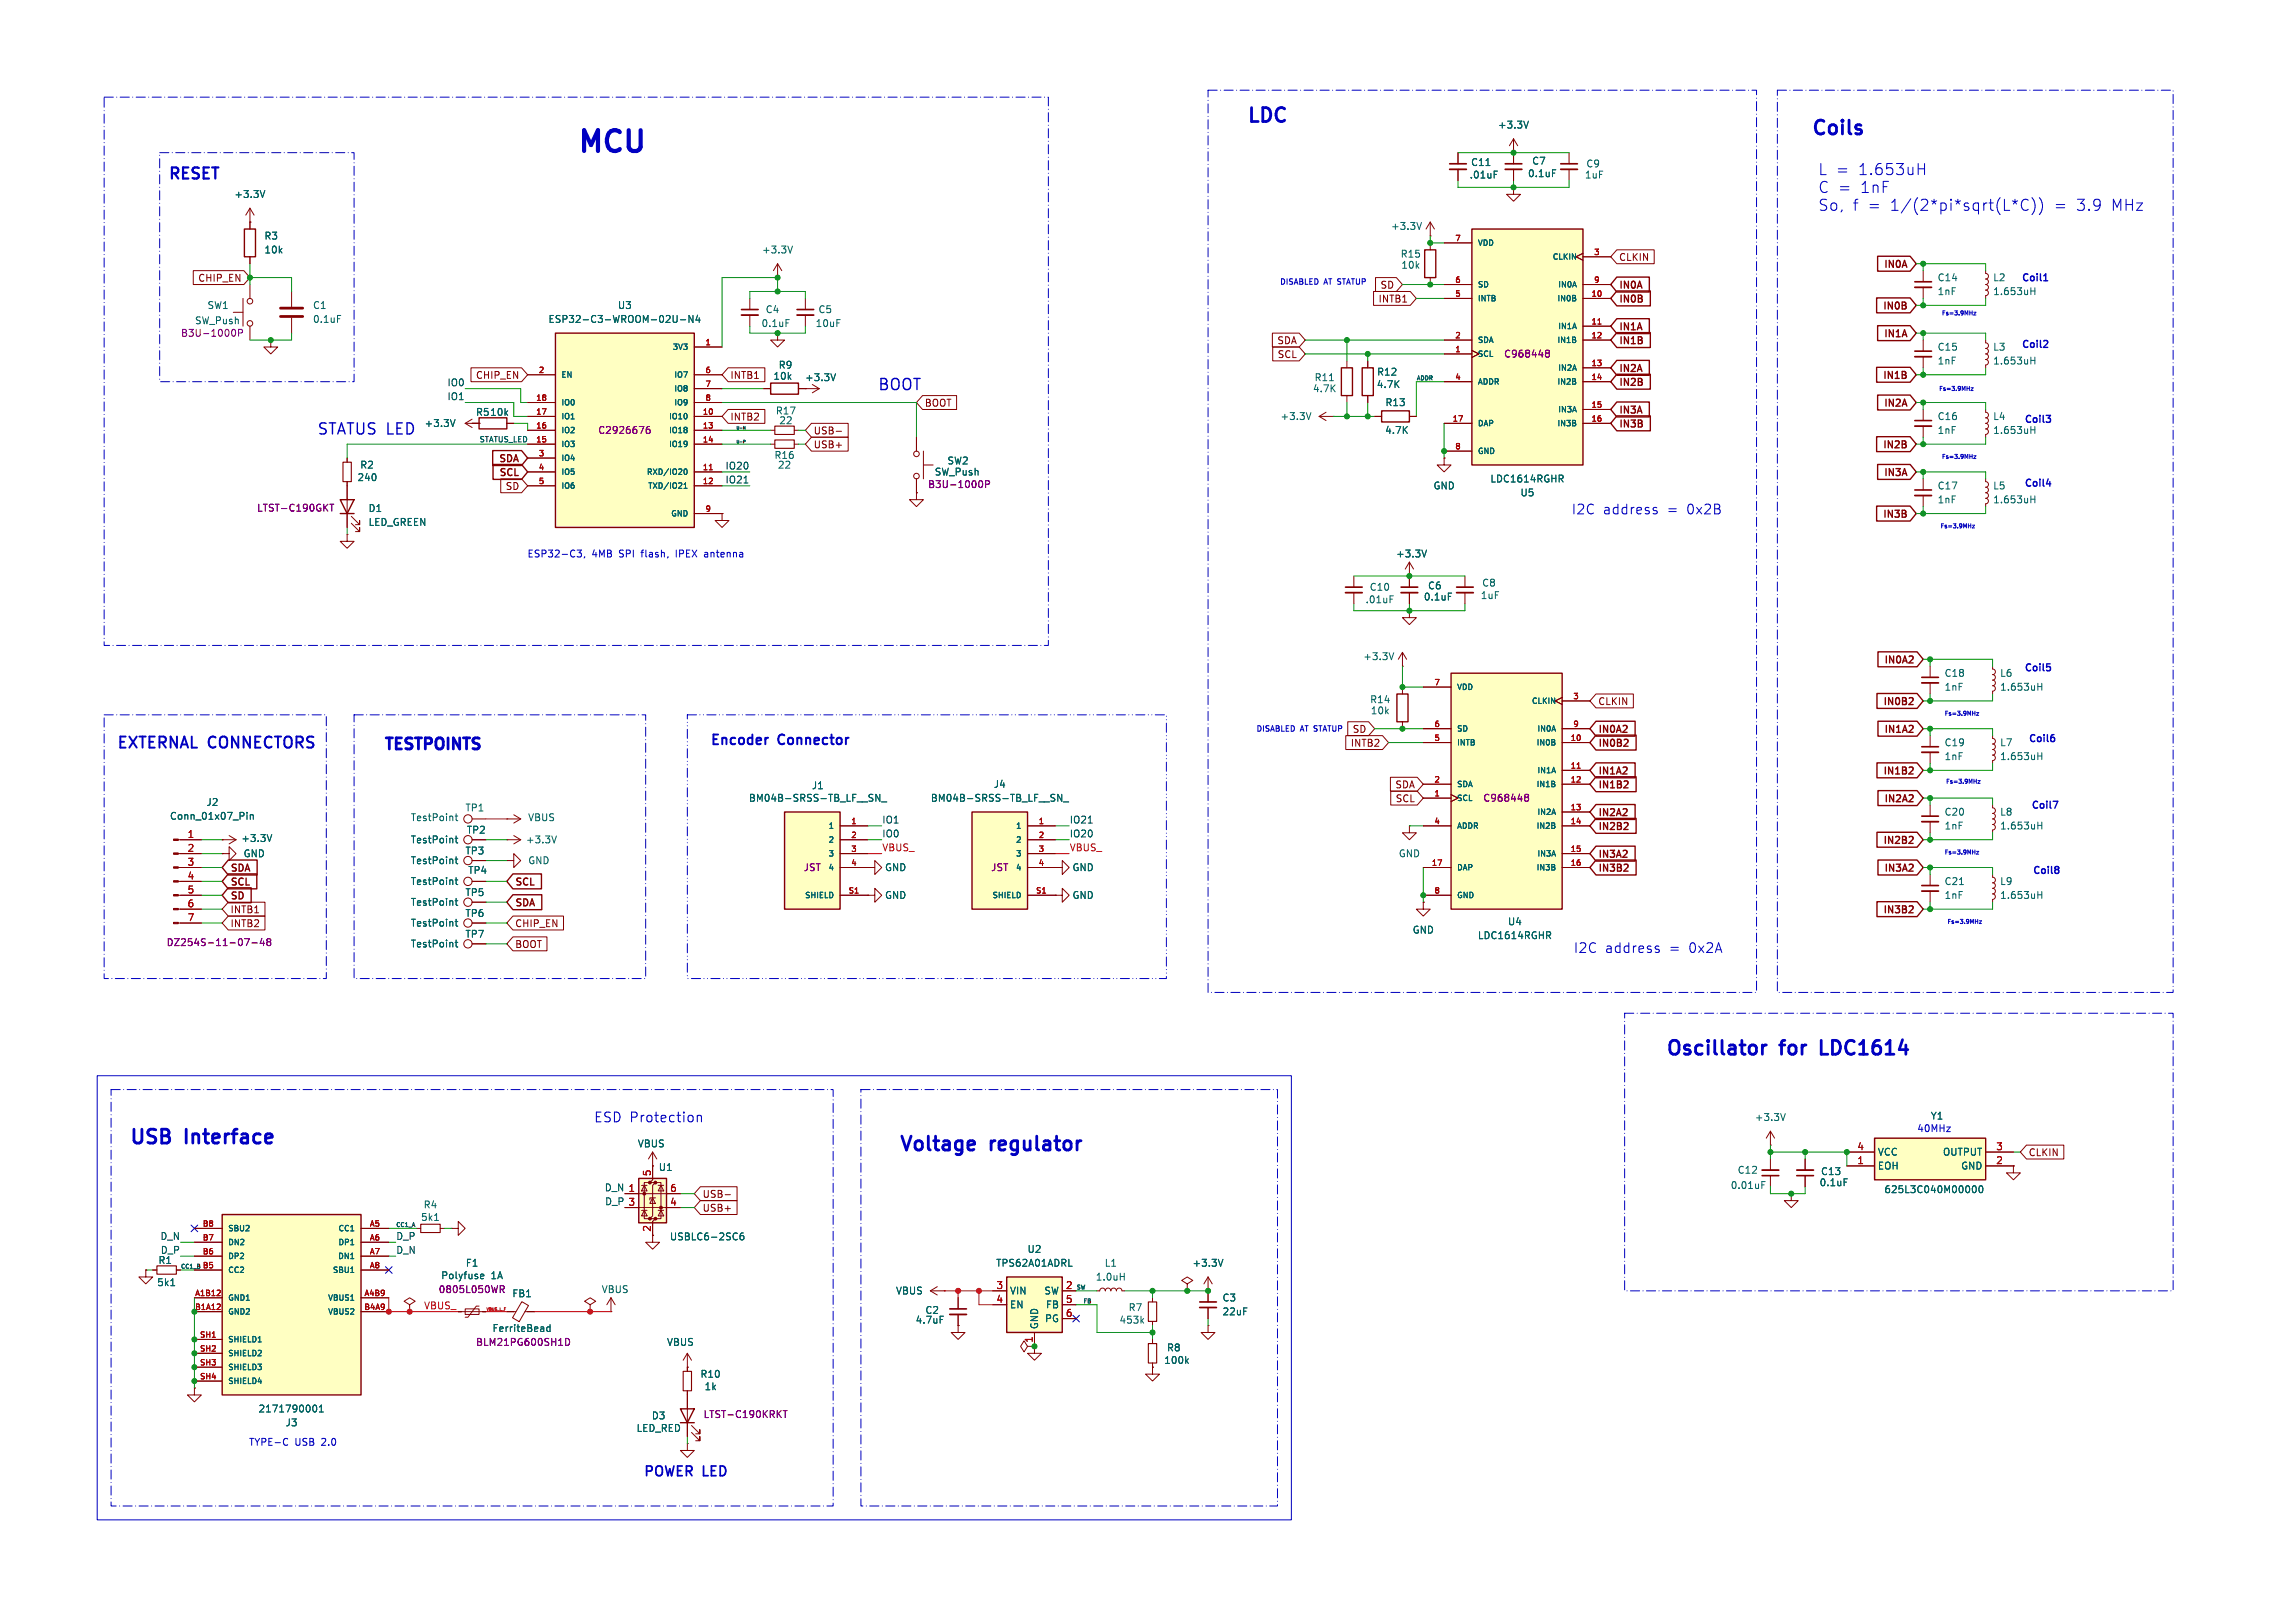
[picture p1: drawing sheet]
<svg xmlns="http://www.w3.org/2000/svg" width="420mm" height="297mm" viewBox="0 0 420 297" stroke-linecap="round" stroke-linejoin="round" font-family="sans-serif">
<defs><g id="words">
<text font-size="5.3" fill="#0000c2" x="105.2" y="29">MCU</text>
<g font-size="3.5" fill="#0000c2">
<text x="227.8" y="23.1">LDC</text>
<text x="331.1" y="25.4">Coils</text>
<text x="304.4" y="193.8">Oscillator</text>
<text x="325.8" y="193.8">for</text>
<text x="334.1" y="193.8">LDC1614</text>
<text x="23.4" y="210.1">USB</text>
<text x="34" y="210.1">Interface</text>
<text x="164.2" y="211.3">Voltage</text>
<text x="181.2" y="211.3">regulator</text>
</g>
<g font-size="2.8" fill="#0000c2">
<text x="30.6" y="33.4">RESET</text>
<text x="332.5" y="32.3">L =</text>
<text x="332.5" y="35.5">C =</text>
<text x="339.9" y="32.3">1.653uH</text>
<text x="340.3" y="35.5">1nF</text>
<text x="332.5" y="38.8">So,</text>
<text x="338.8" y="38.8">f</text>
<text x="341.6" y="38.8">=</text>
<text x="345.8" y="38.8">1/(2*pi*sqrt(L*C))</text>
<text x="375.8" y="38.8">=</text>
<text x="380" y="38.8">3.9</text>
<text x="386.4" y="38.8">MHz</text>
<text x="160.5" y="71.8">BOOT</text>
<text x="57.9" y="79.9">STATUS LED</text>
<text x="21.2" y="137.4">EXTERNAL CONNECTORS</text>
<text x="69.9" y="137.9">TESTPOINTS</text>
</g>
<g font-size="2.5" fill="#0000c2">
<text x="287.4" y="94.3">I2C</text>
<text x="293.2" y="94.3">address</text>
<text x="305" y="94.3">=</text>
<text x="308.7" y="94.3">0x2B</text>
<text x="129.7" y="136.8">Encoder</text>
<text x="142.4" y="136.8">Connector</text>
<text x="287.8" y="174.6">I2C</text>
<text x="293.6" y="174.6">address</text>
<text x="305.4" y="174.6">=</text>
<text x="309.1" y="174.6">0x2A</text>
<text x="108.6" y="205.6">ESD Protection</text>
<text x="117.6" y="270.6">POWER LED</text>
</g>
<g font-size="1.8" fill="#006464">
<text x="273.9" y="23.7">+3.3V</text>
<text x="268.7" y="32.9">.01uF</text>
<text x="269" y="30.6">C11</text>
<text x="279.4" y="32.6">0.1uF</text>
<text x="280.2" y="30.3">C7</text>
<text x="289.8" y="32.9">1uF</text>
<text x="290.1" y="30.8">C9</text>
<text x="42.8" y="36.4">+3.3V</text>
<text x="48.3" y="44">R3</text>
<text x="48.3" y="46.6">10k</text>
<text x="139.3" y="46.6">+3.3V</text>
<text x="254.4" y="42.3">+3.3V</text>
<text x="256.1" y="47.3">R15</text>
<text x="256.2" y="49.4">10k</text>
<text x="354.3" y="51.7">C14</text>
<text x="364.5" y="51.7">L2</text>
<text x="37.9" y="56.7">SW1</text>
<text x="57.2" y="56.7">C1</text>
<text x="57.2" y="59.3">0.1uF</text>
<text x="100.2" y="59.3">ESP32-C3-WROOM-02U-N4</text>
<text x="112.9" y="56.7">U3</text>
<text x="140" y="57.5">C4</text>
<text x="149.6" y="57.5">C5</text>
<text x="354.3" y="54.2">1nF</text>
<text x="364.5" y="54.2">1.653uH</text>
<text x="139.2" y="60">0.1uF</text>
<text x="149.1" y="60">10uF</text>
<text x="354.3" y="64.4">C15</text>
<text x="364.5" y="64.4">L3</text>
<text x="141.4" y="69.7">10k</text>
<text x="142.3" y="67.7">R9</text>
<text x="147.2" y="70">+3.3V</text>
<text x="240.1" y="72">4.7K</text>
<text x="240.4" y="70">R11</text>
<text x="251.8" y="71.2">4.7K</text>
<text x="251.8" y="68.9">R12</text>
<text x="354.3" y="66.9">1nF</text>
<text x="364.5" y="66.9">1.653uH</text>
<text x="87" y="76.3">R5</text>
<text x="89.6" y="76.3">10k</text>
<text x="141.8" y="76">R17</text>
<text x="142.5" y="77.8">22</text>
<text x="234.1" y="77.1">+3.3V</text>
<text x="253.3" y="74.5">R13</text>
<text x="354.3" y="77.1">C16</text>
<text x="364.5" y="77.1">L4</text>
<text x="77.6" y="78.3">+3.3V</text>
<text x="253.3" y="79.6">4.7K</text>
<text x="354.3" y="79.6">1nF</text>
<text x="364.5" y="79.6">1.653uH</text>
<text x="65.3" y="88.2">240</text>
<text x="65.8" y="86">R2</text>
<text x="141.6" y="84.2">R16</text>
<text x="142.2" y="86">22</text>
<text x="170.9" y="87.2">SW_Push</text>
<text x="173.2" y="85.2">SW2</text>
<text x="262.1" y="89.8">GND</text>
<text x="272.5" y="88.5">LDC1614RGHR</text>
<text x="354.3" y="89.8">C17</text>
<text x="364.5" y="89.8">L5</text>
<text x="67.3" y="93.9">D1</text>
<text x="278" y="91">U5</text>
<text x="354.3" y="92.3">1nF</text>
<text x="364.5" y="92.3">1.653uH</text>
<text x="67.3" y="96.4">LED_GREEN</text>
<text x="255.3" y="102.2">+3.3V</text>
<text x="271" y="107.5">C8</text>
<text x="249.7" y="110.6">.01uF</text>
<text x="250.5" y="108.3">C10</text>
<text x="260.4" y="110.1">0.1uF</text>
<text x="261.1" y="108.1">C6</text>
<text x="270.8" y="109.8">1uF</text>
<text x="249.3" y="121">+3.3V</text>
<text x="355.6" y="124.1">C18</text>
<text x="365.8" y="124.1">L6</text>
<text x="250.5" y="128.9">R14</text>
<text x="250.7" y="130.9">10k</text>
<text x="355.6" y="126.6">1nF</text>
<text x="365.8" y="126.6">1.653uH</text>
<text x="355.6" y="136.8">C19</text>
<text x="365.8" y="136.8">L7</text>
<text x="355.6" y="139.3">1nF</text>
<text x="365.8" y="139.3">1.653uH</text>
<text x="37.7" y="147.7">J2</text>
<text x="85" y="148.7">TP1</text>
<text x="136.9" y="146.9">BM04B-SRSS-TB_LF__SN_</text>
<text x="148.4" y="144.6">J1</text>
<text x="170.2" y="146.9">BM04B-SRSS-TB_LF__SN_</text>
<text x="181.7" y="144.4">J4</text>
<text x="355.6" y="149.5">C20</text>
<text x="365.8" y="149.5">L8</text>
<text x="31" y="150.2">Conn_01x07_Pin</text>
<text x="44" y="154.3">+3.3V</text>
<text x="75" y="150.5">TestPoint</text>
<text x="75" y="154.5">TestPoint</text>
<text x="85.3" y="152.8">TP2</text>
<text x="96.1" y="154.5">+3.3V</text>
<text x="96.5" y="150.5">VBUS</text>
<text x="355.6" y="152">1nF</text>
<text x="365.8" y="152">1.653uH</text>
<text x="44.5" y="157.1">GND</text>
<text x="75" y="158.3">TestPoint</text>
<text x="85" y="156.6">TP3</text>
<text x="85.6" y="160.1">TP4</text>
<text x="96.5" y="158.3">GND</text>
<text x="161.8" y="159.6">GND</text>
<text x="196.1" y="159.6">GND</text>
<text x="255.8" y="157.1">GND</text>
<text x="75" y="166">TestPoint</text>
<text x="75" y="162.2">TestPoint</text>
<text x="85" y="164.2">TP5</text>
<text x="85" y="168">TP6</text>
<text x="161.8" y="164.7">GND</text>
<text x="196.1" y="164.7">GND</text>
<text x="355.6" y="164.7">1nF</text>
<text x="355.6" y="162.2">C21</text>
<text x="365.8" y="164.7">1.653uH</text>
<text x="365.8" y="162.2">L9</text>
<text x="75" y="173.6">TestPoint</text>
<text x="75" y="169.8">TestPoint</text>
<text x="85" y="171.8">TP7</text>
<text x="258.3" y="171">GND</text>
<text x="270.2" y="172.1">LDC1614RGHR</text>
<text x="275.7" y="169.5">U4</text>
<text x="320.9" y="205.3">+3.3V</text>
<text x="353.1" y="205.1">Y1</text>
<text x="116.6" y="210.2">VBUS</text>
<text x="120.4" y="214.5">U1</text>
<text x="317.8" y="215">C12</text>
<text x="333" y="215.2">C13</text>
<text x="343.4" y="211.7">VCC</text>
<text x="343.4" y="214.2">EOH</text>
<text x="355.3" y="211.7">OUTPUT</text>
<text x="358.6" y="214.2">GND</text>
<text x="77.4" y="221.3">R4</text>
<text x="316.5" y="217.8">0.01uF</text>
<text x="332.7" y="217.3">0.1uF</text>
<text x="344.6" y="218.5">625L3C040M00000</text>
<text x="76.9" y="223.6">5k1</text>
<text x="122.4" y="227.2">USBLC6-2SC6</text>
<text x="28.9" y="231.5">R1</text>
<text x="85.1" y="232">F1</text>
<text x="182.1" y="232">TPS62A01ADRL</text>
<text x="187.9" y="229.5">U2</text>
<text x="202" y="232">L1</text>
<text x="218" y="232">+3.3V</text>
<text x="28.7" y="235.6">5k1</text>
<text x="89.8" y="234.3">1A</text>
<text x="93.6" y="237.6">FB1</text>
<text x="110" y="236.8">VBUS</text>
<text x="163.8" y="237.1">VBUS</text>
<text x="184.7" y="237.1">VIN</text>
<text x="184.7" y="239.6">EN</text>
<text x="190.9" y="237.1">SW</text>
<text x="191.2" y="239.6">FB</text>
<text x="200.3" y="234.5">1.0uH</text>
<text x="223.5" y="238.4">C3</text>
<text x="90" y="243.9">FerriteBead</text>
<text x="167.4" y="242.4">4.7uF</text>
<text x="169.2" y="240.6">C2</text>
<text x="190.1" y="243.3" transform="rotate(-90 190.1 243.3)">GND</text>
<text x="191.1" y="242.2">PG</text>
<text x="204.7" y="242.4">453k</text>
<text x="206.3" y="240.1">R7</text>
<text x="223.5" y="240.9">22uF</text>
<text x="121.9" y="246.5">VBUS</text>
<text x="212.9" y="249.8">100k</text>
<text x="213.4" y="247.5">R8</text>
<text x="128" y="252.3">R10</text>
<text x="128.8" y="254.6">1k</text>
<text x="47.2" y="258.7">2171790001</text>
<text x="52.1" y="261.2">J3</text>
<text x="116.3" y="262.2">LED_RED</text>
<text x="119.1" y="259.9">D3</text>
</g>
<g font-size="1.8" fill="#840000">
<text x="296.1" y="47.9">CLKIN</text>
<text x="36.1" y="51.8">CHIP_EN</text>
<text x="252.4" y="53">SD</text>
<text x="296.1" y="53.2">IN0A</text>
<text x="344.3" y="49.4">IN0A</text>
<text x="252.1" y="55.6">INTB1</text>
<text x="296.1" y="55.7">IN0B</text>
<text x="344.2" y="57">IN0B</text>
<text x="233.5" y="63.2">SDA</text>
<text x="233.6" y="65.7">SCL</text>
<text x="296.1" y="63.3">IN1B</text>
<text x="296.1" y="60.8">IN1A</text>
<text x="344.3" y="62.1">IN1A</text>
<text x="86.9" y="69.5">CHIP_EN</text>
<text x="133.5" y="69.5">INTB1</text>
<text x="296.1" y="68.4">IN2A</text>
<text x="296.1" y="71">IN2B</text>
<text x="344.2" y="69.7">IN1B</text>
<text x="133.5" y="77.2">INTB2</text>
<text x="169.1" y="74.6">BOOT</text>
<text x="296.1" y="76">IN3A</text>
<text x="344.3" y="74.8">IN2A</text>
<text x="148.7" y="82.2">USB+</text>
<text x="148.7" y="79.7">USB-</text>
<text x="296.1" y="78.6">IN3B</text>
<text x="344.2" y="82.4">IN2B</text>
<text x="91" y="84.9">SDA</text>
<text x="91.1" y="87.5">SCL</text>
<text x="92.4" y="89.9">SD</text>
<text x="344.3" y="87.5">IN3A</text>
<text x="344.2" y="95.1">IN3B</text>
<text x="344.4" y="121.8">IN0A2</text>
<text x="292.3" y="129.2">CLKIN</text>
<text x="344.2" y="129.4">IN0B2</text>
<text x="247" y="136.8">INTB2</text>
<text x="247.3" y="134.3">SD</text>
<text x="292.3" y="134.5">IN0A2</text>
<text x="292.3" y="137">IN0B2</text>
<text x="344.4" y="134.5">IN1A2</text>
<text x="292.3" y="142.1">IN1A2</text>
<text x="344.2" y="142.1">IN1B2</text>
<text x="255.1" y="144.5">SDA</text>
<text x="255.2" y="147">SCL</text>
<text x="292.3" y="144.6">IN1B2</text>
<text x="292.3" y="149.7">IN2A2</text>
<text x="344.4" y="147.2">IN2A2</text>
<text x="292.3" y="152.2">IN2B2</text>
<text x="344.2" y="154.8">IN2B2</text>
<text x="42.1" y="159.9">SDA</text>
<text x="292.3" y="157.3">IN3A2</text>
<text x="292.3" y="159.9">IN3B2</text>
<text x="344.4" y="159.9">IN3A2</text>
<text x="42.1" y="164.9">SD</text>
<text x="42.1" y="167.3">INTB1</text>
<text x="42.1" y="162.4">SCL</text>
<text x="94.1" y="162.4">SCL</text>
<text x="94.1" y="166.2">SDA</text>
<text x="344.2" y="167.5">IN3B2</text>
<text x="42.1" y="169.9">INTB2</text>
<text x="94.1" y="169.9">CHIP_EN</text>
<text x="94.1" y="173.7">BOOT</text>
<text x="371" y="211.8">CLKIN</text>
<text x="128.4" y="221.9">USB+</text>
<text x="128.4" y="219.4">USB-</text>
<text x="119.1" y="225.5" transform="rotate(-90 119.1 225.5)">2</text>
</g>
<g font-size="1.8" fill="#0000c2">
<text x="369.7" y="51.8">Coil1</text>
<text x="369.7" y="64">Coil2</text>
<text x="370.2" y="77.7">Coil3</text>
<text x="370.2" y="89.4">Coil4</text>
<text x="96.4" y="102.2">ESP32-C3,</text>
<text x="108.3" y="102.2">4MB</text>
<text x="113.4" y="102.2">SPI</text>
<text x="117.6" y="102.2">flash,</text>
<text x="124.1" y="102.2">IPEX</text>
<text x="129.5" y="102.2">antenna</text>
<text x="370.2" y="123.2">Coil5</text>
<text x="370.9" y="136.1">Coil6</text>
<text x="371.4" y="148.3">Coil7</text>
<text x="371.7" y="160.3">Coil8</text>
<text x="350.6" y="207.4">40MHz</text>
<text x="45.4" y="264.8">TYPE-C</text>
<text x="53.9" y="264.8">USB</text>
<text x="58.9" y="264.8">2.0</text>
</g>
<g font-size="1.8" fill="#840084">
<text x="35.6" y="59.5">SW_Push</text>
<text x="33" y="61.8">B3U-1000P</text>
<text x="275" y="65.6">C968448</text>
<text x="109.3" y="79.6">C2926676</text>
<text x="169.7" y="89.5">B3U-1000P</text>
<text x="46.9" y="93.8">LTST-C190GKT</text>
<text x="271.2" y="146.9">C968448</text>
<text x="146.9" y="159.6">JST</text>
<text x="181.2" y="159.6">JST</text>
<text x="30.4" y="173.3">DZ254S-11-07-48</text>
<text x="80.2" y="236.8">0805L050WR</text>
<text x="80.6" y="234.3">Polyfuse</text>
<text x="87" y="246.5">BLM21PG600SH1D</text>
<text x="128.6" y="259.7">LTST-C190KRKT</text>
</g>
<g font-size="1.8" fill="#0f0f0f">
<text x="81.7" y="70.8">IO0</text>
<text x="81.7" y="73.3">IO1</text>
<text x="132.6" y="86">IO20</text>
<text x="132.6" y="88.6">IO21</text>
<text x="161.3" y="150.8">IO1</text>
<text x="161.3" y="153.3">IO0</text>
<text x="195.6" y="153.3">IO20</text>
<text x="195.6" y="150.8">IO21</text>
<text x="110.5" y="218.1">D_N 1</text>
<text x="110.6" y="220.6">D_P 3</text>
<text x="29.2" y="227">D_N</text>
<text x="72.4" y="227">D_P</text>
<text x="29.3" y="229.5">D_P</text>
<text x="72.4" y="229.5">D_N</text>
</g>
<g font-size="1.8" fill="#a90000">
<text x="34.2" y="153.4">1</text>
<text x="34.2" y="156">2</text>
<text x="34.2" y="158.5">3</text>
<text x="34.2" y="161">4</text>
<text x="34.2" y="163.6">5</text>
<text x="34.2" y="166.1">6</text>
<text x="34.2" y="168.7">7</text>
<text x="119.1" y="215.3" transform="rotate(-90 119.1 215.3)">5</text>
<text x="339.7" y="210.6">4</text>
<text x="339.7" y="213.1">1</text>
<text x="365.1" y="210.6">3</text>
<text x="365.1" y="213.1">2</text>
<text x="114.9" y="218.2">1</text>
<text x="114.9" y="220.7">3</text>
<text x="122.5" y="218.2">6</text>
<text x="122.5" y="220.7">4</text>
<text x="182.2" y="236">3</text>
<text x="182.2" y="238.5">4</text>
<text x="194.9" y="236">2</text>
<text x="194.9" y="238.5">5</text>
<text x="189" y="245.8" transform="rotate(-90 189 245.8)">1</text>
<text x="194.9" y="241">6</text>
</g>
<g font-size="1.8" fill="#ff001d">
<text x="161.3" y="155.9">VBUS_</text>
<text x="195.6" y="155.9">VBUS_</text>
<text x="77.5" y="239.7">VBUS_</text>
</g>
<g font-size="1.4" fill="#a90000">
<text x="266.1" y="44.2">7</text>
<text x="291.5" y="46.7">3</text>
<text x="266.1" y="51.8">6</text>
<text x="291.5" y="51.8">9</text>
<text x="266.1" y="54.4">5</text>
<text x="291" y="54.4">10</text>
<text x="291" y="59.4">11</text>
<text x="128.9" y="63.2">1</text>
<text x="266.1" y="62">2</text>
<text x="266.1" y="64.5">1</text>
<text x="291" y="62">12</text>
<text x="98.4" y="68.3">2</text>
<text x="128.9" y="68.3">6</text>
<text x="128.9" y="70.9">7</text>
<text x="266.1" y="69.6">4</text>
<text x="291" y="67.1">13</text>
<text x="291" y="69.6">14</text>
<text x="98" y="73.4">18</text>
<text x="98" y="75.9">17</text>
<text x="128.4" y="75.9">10</text>
<text x="128.9" y="73.4">8</text>
<text x="265.6" y="77.2">17</text>
<text x="291" y="74.7">15</text>
<text x="291" y="77.2">16</text>
<text x="98" y="78.5">16</text>
<text x="98" y="81">15</text>
<text x="98.4" y="83.6">3</text>
<text x="128.4" y="78.5">13</text>
<text x="128.4" y="81">14</text>
<text x="266.1" y="82.3">8</text>
<text x="98.4" y="86.1">4</text>
<text x="98.4" y="88.6">5</text>
<text x="128.4" y="86.1">11</text>
<text x="128.4" y="88.6">12</text>
<text x="128.9" y="93.7">9</text>
<text x="262.3" y="125.5">7</text>
<text x="287.7" y="128">3</text>
<text x="262.3" y="133.1">6</text>
<text x="262.3" y="135.6">5</text>
<text x="287.2" y="135.6">10</text>
<text x="287.7" y="133.1">9</text>
<text x="262.3" y="143.3">2</text>
<text x="287.2" y="140.7">11</text>
<text x="287.2" y="143.3">12</text>
<text x="262.3" y="145.8">1</text>
<text x="287.2" y="148.3">13</text>
<text x="155.6" y="150.9">1</text>
<text x="155.6" y="153.4">2</text>
<text x="155.6" y="156">3</text>
<text x="189.9" y="150.9">1</text>
<text x="189.9" y="153.4">2</text>
<text x="189.9" y="156">3</text>
<text x="262.3" y="150.9">4</text>
<text x="287.2" y="150.9">14</text>
<text x="287.2" y="156">15</text>
<text x="155.6" y="158.5">4</text>
<text x="189.9" y="158.5">4</text>
<text x="261.8" y="158.5">17</text>
<text x="287.2" y="158.5">16</text>
<text x="155.1" y="163.6">S1</text>
<text x="189.4" y="163.6">S1</text>
<text x="262.3" y="163.6">8</text>
<text x="37" y="224.5">B8</text>
<text x="37" y="227.1">B7</text>
<text x="67.5" y="224.5">A5</text>
<text x="67.5" y="227.1">A6</text>
<text x="37" y="229.6">B6</text>
<text x="37" y="232.2">B5</text>
<text x="67.5" y="229.6">A7</text>
<text x="67.5" y="232.2">A8</text>
<text x="35.6" y="237.2">A1B12</text>
<text x="35.6" y="239.8">B1A12</text>
<text x="66.5" y="237.2">A4B9</text>
<text x="66.5" y="239.8">B4A9</text>
<text x="36.5" y="244.9">SH1</text>
<text x="36.5" y="247.4">SH2</text>
<text x="36.5" y="249.9">SH3</text>
<text x="36.5" y="252.5">SH4</text>
</g>
<g font-size="1.4" fill="#006464">
<text x="270.3" y="45.2">VDD</text>
<text x="283.9" y="47.7">CLKIN</text>
<text x="270.3" y="52.8">SD</text>
<text x="284.9" y="52.8">IN0A</text>
<text x="270.3" y="55.3">INTB</text>
<text x="284.8" y="55.3">IN0B</text>
<text x="122.9" y="64.2">3V3</text>
<text x="270.3" y="63">SDA</text>
<text x="270.3" y="65.5">SCL</text>
<text x="284.8" y="63">IN1B</text>
<text x="284.9" y="60.4">IN1A</text>
<text x="102.6" y="69.3">EN</text>
<text x="123.2" y="69.3">IO7</text>
<text x="123.2" y="71.9">IO8</text>
<text x="270.3" y="70.6">ADDR</text>
<text x="284.8" y="70.6">IN2B</text>
<text x="284.9" y="68">IN2A</text>
<text x="102.6" y="74.4">IO0</text>
<text x="102.6" y="76.9">IO1</text>
<text x="122.2" y="76.9">IO10</text>
<text x="123.2" y="74.4">IO9</text>
<text x="284.9" y="75.7">IN3A</text>
<text x="102.6" y="79.5">IO2</text>
<text x="102.6" y="82">IO3</text>
<text x="122.2" y="79.5">IO18</text>
<text x="122.2" y="82">IO19</text>
<text x="270.3" y="78.2">DAP</text>
<text x="270.3" y="83.3">GND</text>
<text x="284.8" y="78.2">IN3B</text>
<text x="102.6" y="84.6">IO4</text>
<text x="102.6" y="87.1">IO5</text>
<text x="102.6" y="89.6">IO6</text>
<text x="118.2" y="87.1">RXD/IO20</text>
<text x="118.4" y="89.6">TXD/IO21</text>
<text x="122.6" y="94.7">GND</text>
<text x="266.4" y="126.5">VDD</text>
<text x="280.1" y="129">CLKIN</text>
<text x="266.4" y="134.1">SD</text>
<text x="266.4" y="136.6">INTB</text>
<text x="280.9" y="136.6">IN0B</text>
<text x="281.1" y="134.1">IN0A</text>
<text x="281.1" y="141.7">IN1A</text>
<text x="266.4" y="144.2">SDA</text>
<text x="266.4" y="146.8">SCL</text>
<text x="280.9" y="144.2">IN1B</text>
<text x="281.1" y="149.3">IN2A</text>
<text x="151.4" y="151.9">1</text>
<text x="151.4" y="154.4">2</text>
<text x="185.7" y="151.9">1</text>
<text x="185.7" y="154.4">2</text>
<text x="266.4" y="151.9">ADDR</text>
<text x="280.9" y="151.9">IN2B</text>
<text x="151.4" y="156.9">3</text>
<text x="151.4" y="159.5">4</text>
<text x="185.7" y="156.9">3</text>
<text x="185.7" y="159.5">4</text>
<text x="266.4" y="159.5">DAP</text>
<text x="280.9" y="159.5">IN3B</text>
<text x="281.1" y="156.9">IN3A</text>
<text x="147.1" y="164.6">SHIELD</text>
<text x="181.4" y="164.6">SHIELD</text>
<text x="266.4" y="164.6">GND</text>
<text x="41.7" y="225.5">SBU2</text>
<text x="61.8" y="225.5">CC1</text>
<text x="41.7" y="228.1">DN2</text>
<text x="41.7" y="230.6">DP2</text>
<text x="41.7" y="233.1">CC2</text>
<text x="60.8" y="233.1">SBU1</text>
<text x="61.7" y="230.6">DN1</text>
<text x="61.8" y="228.1">DP1</text>
<text x="41.7" y="238.2">GND1</text>
<text x="59.9" y="238.2">VBUS1</text>
<text x="41.7" y="240.8">GND2</text>
<text x="41.7" y="245.8">SHIELD1</text>
<text x="59.9" y="240.8">VBUS2</text>
<text x="41.7" y="248.4">SHIELD2</text>
<text x="41.7" y="250.9">SHIELD3</text>
<text x="41.7" y="253.5">SHIELD4</text>
</g>
<g font-size="1.4" fill="#0000c2">
<text x="234" y="52.3">DISABLED</text>
<text x="242.2" y="52.3">AT STATUP</text>
<text x="229.7" y="134.1">DISABLED</text>
<text x="237.9" y="134.1">AT STATUP</text>
</g>
<text font-size="1.4" fill="#0f0f0f" x="87.6" y="81">STATUS_LED</text>
<g font-size="1.1" fill="#0000c2">
<text x="355.1" y="57.9">Fs=3.9MHz</text>
<text x="354.6" y="71.7">Fs=3.9MHz</text>
<text x="355.1" y="84.2">Fs=3.9MHz</text>
<text x="354.8" y="96.9">Fs=3.9MHz</text>
<text x="355.6" y="131.2">Fs=3.9MHz</text>
<text x="355.8" y="143.6">Fs=3.9MHz</text>
<text x="355.6" y="156.6">Fs=3.9MHz</text>
<text x="356.1" y="169.3">Fs=3.9MHz</text>
</g>
<g font-size="1.1" fill="#0f0f0f">
<text x="259.1" y="69.6">ADDR</text>
<text x="72.4" y="224.6">CC1_A</text>
<text x="33" y="232.2">CC1_B</text>
<text x="196.8" y="236">SW</text>
<text x="198.1" y="238.6">FB</text>
</g>
<g font-size=".7" fill="#0f0f0f">
<text x="134.6" y="78.6">U-N</text>
<text x="134.6" y="81.1">U-P</text>
</g>
<text font-size=".7" fill="#ff001d" x="88.9" y="239.9">VBUS_L_F</text>
</g></defs>
<g fill="none" stroke="#840000" stroke-width=".18">
<path d="M276.9 27.9h.1M276.9 25.4l-.8 1.3M276.9 25.4l.7 1.3M276.9 25.4v2.5M287 27.9v2.1M287 31v2M256.5 119.4l-.7 1.3M256.5 119.4l.8 1.3M256.5 119.4v2.5M256.5 121.9h.1M92.7 153.7h.1M92.7 153.7h2.5"/>
<path d="M94 152.9l1.2 .8M95.2 153.7l-1.2 .7M364.5 160v.5l.4 .2 .1 .3-.1 .4-.4 .2h.3l.2 .3-.1 .4-.4 .3 .4 .1 .1 .4-.1 .3-.4 .2 .3 .1 .2 .3-.1 .4-.4 .2v.5"/>
</g>
<path d="M279.6 22.2l-.4 1.2M254.9 119.5l-.4 1.2M101.8 153l-.4 1.2M372.8 163.7h.7M373.5 163.1v1.3" fill="none" stroke="#006464" stroke-width=".18"/>
<path d="M285.5 30h3" fill="none" stroke="#840000" stroke-width=".3"/>
<path d="M285.5 31h3" fill="none" stroke="#840000" stroke-width=".33"/>
<path d="M177.8 148.6h10.2v17.8h-10.2z" fill="#ffffc2"/>
<path d="M177.8 148.6h10.2v17.8h-10.2z" fill="none" stroke="#840000" stroke-width=".25"/>
<path d="M92.7 149.9h.1M92.7 149.9h2.5M94 149.1l1.2 .8M95.2 149.9l-1.2 .7M188 151.1h5M188 153.7h5M188 156.2h5M188 158.8h5M188 163.8h5" fill="none" stroke="#840000" stroke-width=".18"/>
<path d="M194.2 145.4v1.2l-.7-1.2v1.2M194.5 146.8h1" fill="none" stroke="#006464" stroke-width=".18"/>
<path d="M143.5 148.6h10.2v17.8h-10.2z" fill="#ffffc2"/>
<path d="M143.5 148.6h10.2v17.8h-10.2z" fill="none" stroke="#840000" stroke-width=".25"/>
<path d="M153.7 151.1h5M153.7 153.7h5M153.7 156.2h5M153.7 158.8h5M153.7 163.8h5" fill="none" stroke="#840000" stroke-width=".18"/>
<path d="M160.9 145.4v1.2l-.7-1.2v1.2M161.2 146.8h1" fill="none" stroke="#006464" stroke-width=".18"/>
<path d="M265.4 123.2h20.3v43.2h-20.3z" fill="#ffffc2"/>
<path d="M255.5 127h2.1v5.1h-2.1zM265.4 123.2h20.3v43.2h-20.3z" fill="none" stroke="#840000" stroke-width=".25"/>
<g fill="none" stroke="#840000" stroke-width=".18">
<path d="M147.3 54.6v2M147.3 57.7v2M247.6 105.4v2M247.6 108.5v2M256.5 125.7v1.3M256.5 132.1v1.3M260.3 133.4h5.1M260.3 135.9h5.1M260.3 125.7h5.1M285.7 127.6l-1.2 .7 1.2 .6M285.7 128.3h5.1M285.7 133.4h5.1"/>
<path d="M285.7 135.9h5.1M364.5 134.6v.5l.4 .2 .1 .3-.1 .4-.4 .2h.3l.2 .3-.1 .4-.4 .3 .4 .1 .1 .4-.1 .3-.4 .2 .3 .1 .2 .3-.1 .4-.4 .2v.5M257.8 151.1v1.3h1.3l-1.3 1.3-1.3-1.3h1.3M257.8 151.1h.1M260.3 143.5h5.1M260.3 151.1h5.1M260.3 158.8h5.1M260.3 146.1h5.1M265.4 145.4l1.3 .7-1.3 .6M285.7 141h5.1M285.7 143.5h5.1M285.7 148.6h5.1"/>
<path d="M285.7 151.1h5.1M285.7 156.2h5.1M285.7 158.8h5.1M353.1 147.3v2.1M353.1 150.4v2M364.5 147.3v.5l.4 .2 .1 .3-.1 .4-.4 .2h.3l.2 .3-.1 .4-.4 .3 .4 .1 .1 .4-.1 .3-.4 .2 .3 .1 .2 .3-.1 .4-.4 .2v.5M260.3 165.1v1.3h1.3l-1.3 1.2-1.2-1.2h1.2M260.3 165.1h.1M260.3 163.8h5.1M26.7 232.4v1.3h1.2l-1.2 1.2-1.3-1.2h1.3M26.7 232.4h.1M35.6 254v1.3h1.2l-1.2 1.2-1.3-1.2h1.3"/>
<path d="M35.6 254h.1"/>
</g>
<path d="M288.5 140.6h.6" fill="none" stroke="#a90000" stroke-width=".18"/>
<path d="M254.3 109h.6M372.8 138.3h.7M373.5 137.7v1.3M372.8 151h.7M373.5 150.4v1.3M283.2 171.2l.4 .6M283.4 170.5l.2 .2v.3l-.2 .2" fill="none" stroke="#006464" stroke-width=".18"/>
<path d="M278.9 145.8l.2 .1M278.9 145.5l.2-.1h.4l.1 .3-.2 .2M279.1 145.9h.3M279.1 145.9l-.2 .1M279.4 145.9l.2 .2v.4l-.2 .1-.5-.1" fill="none" stroke="#840084" stroke-width=".18"/>
<path d="M145.8 56.6h3M246.1 107.4h3.1M351.5 149.4h3.1" fill="none" stroke="#840000" stroke-width=".3"/>
<path d="M145.8 57.7h3M246.1 108.5h3.1M351.5 150.4h3.1" fill="none" stroke="#840000" stroke-width=".33"/>
<path d="M40.6 222.2h25.4v33.1h-25.4z" fill="#ffffc2"/>
<path d="M252.7 75.2h5.1v2h-5.1zM40.6 222.2h25.4v33.1h-25.4z" fill="none" stroke="#840000" stroke-width=".25"/>
<g fill="none" stroke="#840000" stroke-width=".18">
<path d="M266.7 27.9v2.1M266.7 31v2M276.9 34.3v1.3h1.2l-1.2 1.2-1.3-1.2h1.3M276.9 34.3h.1M276.9 27.9v2.1M276.9 31v2M351.8 49.5v2.1M351.8 52.6v2M363.2 49.5v.5l.4 .2 .1 .4-.1 .3-.4 .2M363.2 51.1l.5 .3-.1 .5-.4 .2 .4 .1 .1 .4-.1 .3-.4 .2 .3 .1 .2 .3-.1 .4-.4 .2v.5M251.5 76.2h1.2M257.8 76.2h1.3"/>
<path d="M351.8 62.2v2.1M351.8 65.3v2M351.8 74.9v2.1M351.8 78v2M363.2 62.2v.5l.4 .2 .1 .4-.1 .3-.4 .2h.3l.2 .3-.1 .5-.4 .2 .4 .1 .1 .4-.1 .3-.4 .2 .3 .1 .2 .3-.1 .4-.4 .2v.5M363.2 74.9v.5l.4 .2 .1 .4-.1 .3-.4 .2h.3l.2 .3-.1 .5-.4 .2 .4 .1 .1 .4-.1 .3-.4 .2 .3 .1 .2 .3-.1 .4-.4 .2v.5M351.8 87.6v2.1M351.8 90.7v2M363.2 87.6v.5l.4 .2 .1 .4-.1 .3-.4 .2h.3l.2 .3-.1 .5-.4 .2 .4 .1 .1 .4-.1 .3-.4 .2 .3 .1 .2 .3-.1 .4-.4 .2v.5M353.1 134.6v2.1M353.1 137.7v2M32.6 153.7h4.2"/>
<path d="M32.6 156.2h4.2M32.6 158.8h4.2M40.6 153.7h.1M40.6 156.2h1.3v-1.3l1.3 1.3-1.3 1.3v-1.3M40.6 156.2h.1M40.6 153.7h2.6M41.9 152.9l1.3 .8M43.2 153.7l-1.3 .7M86.4 153.7h2.5M86.4 149.9h2.5M86.4 157.5h2.5M92.7 157.5h1.3v-1.3l1.2 1.3-1.2 1.3v-1.3"/>
<path d="M92.7 157.5h.1M158.7 158.8h1.3v-1.3l1.3 1.3-1.3 1.2v-1.2M158.7 158.8h.1M193 158.8h1.3v-1.3l1.3 1.3-1.3 1.2v-1.2M193 158.8h.1M32.6 161.3h4.2M32.6 163.8h4.2M32.6 166.4h4.2M32.6 168.9h4.2M86.4 161.3h2.5M86.4 168.9h2.5M86.4 165.1h2.5"/>
<path d="M86.4 172.7h2.5M158.7 163.8h1.3v-1.2l1.3 1.2-1.3 1.3v-1.3M158.7 163.8h.1M193 163.8h1.3v-1.2l1.3 1.2-1.3 1.3v-1.3M193 163.8h.1M368.3 213.4v1.2h1.3l-1.3 1.3-1.3-1.3h1.3M368.3 213.4h.1M27.9 232.4h.8M32.3 232.4h.7M35.6 224.8h5M35.6 227.3h5M35.6 229.9h5"/>
<path d="M35.6 232.4h5M35.6 237.5h5M66 224.8h5.1M66 227.3h5.1M66 229.9h5.1M66 232.4h5.1M66 237.5h5.1M74.9 238.8l1-.7-1-.6-1 .6 1 .7v1.2M76.2 224.8h.8M80.5 224.8h.8M82.5 224.8h1.3v-1.3l1.3 1.3-1.3 1.3v-1.3M82.5 224.8h.1"/>
<path d="M85.1 239.5h2.5v1h-2.5zM87.6 239h-.5l-1.5 2h-.5M170.2 236.2h2.5M170.2 236.2l1.2 .8M171.4 235.5l-1.2 .7M172.7 236.2h.1M175.3 237.5v2M200.7 236.2h.5l.1-.3 .4-.2 .3 .2 .2 .3 .1-.3 .4-.2 .3 .2 .2 .3 .1-.3 .4-.2 .4 .2 .1 .3 .2-.3 .3-.2 .4 .2 .1 .3h.5M210.8 237.5v.8M217.2 234.9l1-.6-1-.6-1 .6 1 .6v1.3M217.2 236.2h.1M221 236.2h.1"/>
<path d="M221 233.7l-.8 1.2M221 233.7l.7 1.2M221 233.7v2.5M35.6 240h5M35.6 245.1h5M35.6 247.6h5M35.6 250.2h5M35.6 252.7h5M66 240h5.1M74.9 240h.1M83.8 240h5.1M175.3 242.6v1.2h1.2l-1.2 1.3-1.3-1.3h1.3"/>
<path d="M175.3 242.6h.1M175.3 240.5v2.1M210.8 241.8v.8M221 242.6v1.2h1.2l-1.2 1.3-1.3-1.3h1.3M221 242.6h.1"/>
<circle cx="85.6" cy="157.5" r=".76"/>
<circle cx="85.6" cy="153.7" r=".76"/>
<circle cx="85.6" cy="149.9" r=".76"/>
<circle cx="85.6" cy="172.7" r=".76"/>
<circle cx="85.6" cy="161.3" r=".76"/>
<circle cx="85.6" cy="165.1" r=".76"/>
<circle cx="85.6" cy="168.9" r=".76"/>
</g>
<g fill="none" stroke="#006464" stroke-width=".18">
<path d="M271.8 30.3h.7M273.3 31.3h.6M284 31.1h.6M371.5 53.3h.7M372.2 52.6v1.3M371.5 66h.7M371.5 78.7h.7M372.2 65.3v1.3M372.2 78v1.3M371.5 91.4h.7M372.2 90.7v1.3M45.2 148.7v.1"/>
<path d="M45.2 149.1v.8M45.8 149.1v.8M45.8 149.2l.2-.1h.3v.8M49.7 152.7l-.4 1.3M83.3 149.3h.4M83.3 157.2h.4M83.3 153.4h.4M83.4 148.9v1.1l.3 .2M83.4 153v1.1l.3 .1M83.4 156.8v1.1l.3 .2M83.3 164.8h.4M83.3 161h.4"/>
<path d="M83.3 172.5h.4M83.3 168.6h.4M83.4 160.6v1.1l.3 .2M83.4 164.4v1.1l.3 .2M83.4 168.2v1.1l.3 .2M83.4 172v1.1l.3 .2M31.2 235.3h.8M64.1 232.9h.6M79.5 223.3h.7M87.9 233.8l.2 .2 .3-.1M87.9 233.3l.2-.1h.2l.2 .1v.2l-.6 .1M204.9 233.6h.7"/>
<path d="M205.6 233v1.3M223.7 230.4l-.4 1.3M47.2 245.6h.6M57.3 257.4l.2-.3a.68 .68 0 0 1 .5 .7 .68 .68 0 0 1-.5 .6l-.2-.3M58.4 258.4h.7M58.4 257.5l.4-.4v1.3M172 240.9h.6M208.8 241.6l.4 .5M209.2 241.3l-.5 .5"/>
</g>
<path d="M40.2 236.1l.1 .4-.6 .6h.6M40.2 238.7l.1 .4-.6 .5h.6" fill="none" stroke="#a90000" stroke-width=".18"/>
<path d="M28.7 231.6h3.6v1.6h-3.6zM77 224h3.5v1.6h-3.5zM210.1 238.3h1.5v3.5h-1.5z" fill="none" stroke="#840000" stroke-width=".2"/>
<path d="M44.8 171.8h.8l-.5 1.2M46.1 172.6h1M47.9 171.7l-.3 .9h.8M48.2 172.2v.8M49.1 172.3l-.3-.2 .3-.3h.2l.2 .2-.2 .3M49.1 172.3l-.3 .3 .1 .3 .2 .1h.3l.1-.2v-.2l-.2-.3M49.1 172.3h.2M91.5 235.3h.5l.2 .2-.1 .4h-.6M91.8 235.9l.4 .6" fill="none" stroke="#840084" stroke-width=".18"/>
<path d="M265.2 30h3M275.3 30h3.1M350.3 51.6h3M350.3 64.3h3M350.3 77h3M350.3 89.7h3M351.5 136.7h3.1M173.7 239.5h3.1" fill="none" stroke="#840000" stroke-width=".3"/>
<path d="M265.2 31h3M275.3 31h3.1M350.3 52.6h3M350.3 65.3h3M350.3 78h3M350.3 90.7h3M351.5 137.7h3.1M173.7 240.5h3.1" fill="none" stroke="#840000" stroke-width=".33"/>
<g fill="#840000" stroke="#840000" stroke-width=".18">
<path d="M31.7 153.5h.9v.3h-.9z"/>
<path d="M31.7 156.1h.9v.2h-.9z"/>
<path d="M31.7 158.6h.9v.3h-.9z"/>
<path d="M31.7 161.2h.9v.2h-.9z"/>
<path d="M31.7 163.7h.9v.3h-.9z"/>
<path d="M31.7 166.2h.9v.3h-.9z"/>
<path d="M31.7 168.8h.9v.2h-.9z"/>
</g>
<path d="M342.9 208.3h20.3v7.6h-20.3z" fill="#ffffc2"/>
<path d="M342.9 208.3h20.3v7.6h-20.3z" fill="none" stroke="#840000" stroke-width=".25"/>
<path d="M364.5 121.9v.5l.4 .2 .1 .3-.1 .4-.4 .2M364.5 123.4l.5 .4-.1 .4-.4 .3 .4 .1 .1 .4-.1 .3-.4 .2 .3 .1 .2 .3-.1 .4-.4 .2v.5M337.8 210.8h5.1M337.8 213.4h5.1M363.2 210.8h5.1M363.2 213.4h5.1M107.9 238.8l1.1-.7-1.1-.6-1 .6 1 .7v1.2M107.9 240h.1" fill="none" stroke="#840000" stroke-width=".18"/>
<path d="M372.8 125.6h.7M373.5 125v1.3M361 217h.1a.68 .68 0 0 1 .4 .6 .68 .68 0 0 1-.4 .7 .84 .84 0 0 1-.1-1.3zM362.1 217.1l.2-.1a.68 .68 0 0 1 .4 .6 .68 .68 0 0 1-.4 .7l-.3-.5z" fill="none" stroke="#006464" stroke-width=".18"/>
<path d="M116.8 215.6h5.1v8.2h-5.1z" fill="#ffffc2"/>
<g fill="#840000" stroke="#840000" stroke-width=".18">
<circle cx="117.9" cy="218.4" r=".25"/>
<circle cx="118.9" cy="216.4" r=".25"/>
<circle cx="118.9" cy="223" r=".25"/>
<circle cx="119.9" cy="216.4" r=".25"/>
<circle cx="119.9" cy="223" r=".25"/>
<circle cx="120.9" cy="221" r=".25"/>
</g>
<g fill="none" stroke="#840000" stroke-width=".18">
<path d="M114.3 218.4h10.2M117.3 216.9h1.1M117.9 216.9l.5 1h-1.1zM118.9 216.4h-1v6.6h1M119.4 213.4v2.5l-.5 .5h1l-.5 .5v5.6l-.5 .5h1l-.5 .5v2.6M119.4 219.2l.5 1h-1zM119.9 219.2h-1v.4M119.9 216.4h1v6.6h-1M120.4 216.9h1M120.9 216.9l.5 1h-1zM95.5 238.2l1.2 .7-1.7 3-1.2-.8zM114.3 221h10.2"/>
<path d="M117.3 221.5h1.1M117.9 221.5l.5 1h-1.1zM120.4 221.5h1M120.9 221.5l.5 1h-1zM92.7 240h1.7M96 240h1.8"/>
</g>
<path d="M116.8 215.6h5.1v8.2h-5.1z" fill="none" stroke="#840000" stroke-width=".25"/>
<path d="M136 225.6l-.4 .1a.86 .86 0 0 0 0 1.2l.4-.1 .1-.5-.3-.2h-.2l-.2 .2M100.6 242.4v1.3M100.6 242.9l-.3-.1-.3 .3 .1 .5h.5" fill="none" stroke="#006464" stroke-width=".18"/>
<path d="M103.5 244.9a.64 .64 0 0 1 .7 .7 .64 .64 0 0 1-.7 .6z" fill="none" stroke="#840084" stroke-width=".18"/>
<path d="M184.1 233.7h10.2v10.1h-10.2z" fill="#ffffc2"/>
<path d="M44.7 41.9h2v5.1h-2zM87.6 76.5h5.1v2h-5.1zM62.2 91.4h2.6l-1.3 2.6zM62.2 94h2.6M184.1 233.7h10.2v10.1h-10.2zM124.5 257.8h2.5l-1.3 2.5zM124.5 260.3h2.5" fill="none" stroke="#840000" stroke-width=".25"/>
<g fill="none" stroke="#840000" stroke-width=".18">
<path d="M45.7 38.1v3.8M45.7 38.1l-.7 1.3M45.7 38.1l.8 1.3M42.7 57.2h1.7M44.4 54.6v5.1M45.7 40.6h.1M45.7 47v1.3M45.7 52.1v2.5M45.7 59.7v2.5M53.3 53.3v2.8M53.3 58.2v2.8M261.6 43.2h.1"/>
<path d="M261.6 40.6l-.7 1.3M261.6 40.6l.8 1.3M261.6 40.6v2.6M49.5 62.2v1.3h1.3l-1.3 1.3-1.2-1.3h1.2M49.5 62.2h.1M85.1 77.5h2.5M85.1 77.5l1.3 .7M86.4 76.7l-1.3 .8M87.6 77.5h.1M92.7 77.5h1.3M63.5 83.8v.8M63.5 88.1v8.4"/>
<path d="M64.3 95.8l1.5 1.5v-.8v.8h-.8M64.3 94.5l1.5 1.5v-.7v.7h-.8M132.1 94v1.3h1.2l-1.2 1.2-1.3-1.2h1.3M132.1 94h.1M167.6 90.2v1.2h1.3l-1.3 1.3-1.2-1.3h1.2M167.6 90.2h.1M167.6 80v2.6M167.6 87.6v2.6M168.9 85.1h1.8M168.9 82.6v5M353.1 160v2.1M353.1 163.1v2"/>
<path d="M119.4 213.4h.1M119.4 210.8l-.8 1.3M119.4 210.8l.7 1.3M119.4 210.8v2.6M323.8 209.6h.1M323.8 207v2.6M323.8 212.1v2M323.8 215.1v2.1M323.8 207l-.7 1.3M323.8 207l.8 1.3M327.7 218.4v1.3h1.2l-1.2 1.3-1.3-1.3h1.3M327.7 218.4h.1"/>
<path d="M330.2 212.1v2M330.2 215.1v2.1M111.8 237.5l-.8 1.3M111.8 237.5l.7 1.3M111.8 237.5v2.5M119.4 226.1v1.2h1.2l-1.2 1.3-1.3-1.3h1.3M181.6 236.2h2.5M181.6 238.8h2.5M194.3 236.2h2.5M194.3 238.8h2.5M221 236.2v2.1M221 239.3v2"/>
<path d="M111.8 240h.1M125.7 250.2h.1M125.7 247.6v3.4M125.7 254.5v8.4M125.7 247.6l-.7 1.3M125.7 247.6l.8 1.3M188 246.4l-.7-1-.6 1 .6 1 .7-1h1.2M189.2 246.4h.1M189.2 243.8v2.6M194.3 241.3h2.5M210.8 250.2v1.3h1.3l-1.3 1.2-1.3-1.2h1.3M210.8 250.2h.1"/>
<path d="M210.8 245.1v.8M210.8 249.4v.8M125.7 264.2v1.2h1.3l-1.3 1.3-1.2-1.3h1.2M125.7 264.2h.1M126.5 262.1l1.5 1.6v-.8v.8h-.7M126.5 260.9l1.5 1.5v-.8v.8h-.7"/>
<circle cx="45.7" cy="55.1" r=".51"/>
<circle cx="45.7" cy="59.2" r=".51"/>
<circle cx="167.6" cy="87.1" r=".51"/>
<circle cx="167.6" cy="83.1" r=".51"/>
</g>
<path d="M48.4 34.9l-.4 1.2M61.7 57.7h.6M260 40.7l-.4 1.3M83.2 76.8l-.4 1.2M358.4 161.9h.8M322.3 216.8h.4M322.3 216.2h.6M326.6 203.8l-.5 1.2M337.3 215.7h.6M195.5 231.7h.6M217 249l.4 .5M217.4 248.7l-.5 .4" fill="none" stroke="#006464" stroke-width=".18"/>
<path d="M42.9 60.3a.75 .75 0 0 1-.2 1.2M43.6 60.9h.6l.2-.2-.1-.3-.7-.1v1.2M60.3 92.3h.8M60.7 92.3v1.2M179.3 88a.68 .68 0 0 1 .5 .6 .68 .68 0 0 1-.5 .6M180.3 88.6h.6l.1-.2v-.3l-.7-.1v1.2M143.3 258.1h.7M143.6 258.1v1.3" fill="none" stroke="#840084" stroke-width=".18"/>
<path d="M62.7 84.6h1.6v3.5h-1.6zM125 251h1.5v3.5h-1.5zM210.1 245.9h1.5v3.5h-1.5z" fill="none" stroke="#840000" stroke-width=".2"/>
<path d="M351.5 162.1h3.1M322.3 215.1h3.1M328.7 215.1h3M219.5 238.3h3" fill="none" stroke="#840000" stroke-width=".3"/>
<path d="M351.5 163.1h3.1M322.3 214.1h3.1M328.7 214.1h3M219.5 239.3h3" fill="none" stroke="#840000" stroke-width=".33"/>
<path d="M51.3 56.4h4.1M51.3 57.9h4.1" fill="none" stroke="#840000" stroke-width=".51"/>
<path d="M101.6 61h25.4v35.5h-25.4z" fill="#ffffc2"/>
<path d="M260.6 45.7h2v5.1h-2zM101.6 61h25.4v35.5h-25.4zM141 70.1h5v2h-5zM245.4 67.3h2v5.1h-2zM249.2 67.3h2v5.1h-2z" fill="none" stroke="#840000" stroke-width=".25"/>
<g fill="none" stroke="#840000" stroke-width=".18">
<path d="M137.2 54.6v2M137.2 57.7v2M142.2 50.8h.1M142.2 48.3l-.7 1.2M142.2 48.3l.8 1.2M142.2 48.3v2.5M261.6 44.5v1.2M261.6 50.8v1.3M96.5 68.6h5.1M96.5 73.7h5.1M96.5 76.2h5.1M96.5 78.7h5.1"/>
<path d="M127 68.6h5.1M127 73.7h5.1M127 76.2h5.1M127 78.7h5.1M127 63.5h5.1M127 71.1h5.1M139.7 71.1h1.3M141 78.7h.7M142.2 61v1.2h1.3l-1.3 1.3-1.2-1.3h1.2M142.2 61h.1M145.3 78.7h.7M146 71.1h3.9"/>
<path d="M147.3 71.1h.1M148.6 70.4l1.3 .7M149.9 71.1l-1.3 .8M241.3 76.2h2.5M241.3 76.2l1.3 .8M242.6 75.4l-1.3 .8M243.8 76.2h.1M246.4 66v1.3M246.4 72.4v1.3M250.2 66v1.3M250.2 72.4v1.3M63.5 97.8v1.3h1.3l-1.3 1.2-1.3-1.2h1.3"/>
<path d="M63.5 97.8h.1M96.5 81.3h5.1M96.5 83.8h5.1M96.5 86.4h5.1M96.5 88.9h5.1M127 81.3h5.1M127 86.4h5.1M127 88.9h5.1M127 94h5.1M141 81.3h.7M145.3 81.3h.7M264.2 83.8v1.3h1.2l-1.2 1.3-1.3-1.3h1.3"/>
<path d="M264.2 83.8h.1M257.8 105.4h.1M257.8 102.9v4.5M257.8 108.5v2M257.8 102.9l-.8 1.2M257.8 102.9l.8 1.2M268 105.4v2M268 108.5v2M353.1 121.9v2.1M353.1 125v2M189.2 246.4v1.2h1.3l-1.3 1.3-1.2-1.3h1.2M189.2 246.4h.1"/>
</g>
<g fill="none" stroke="#006464" stroke-width=".18">
<path d="M123.9 57.7v1.1l-.2 .1-.3 .1M124.5 58.5h.9M126.8 57.7v1.3l-.8-1.3v1.3M127.6 57.7l-.3 .9h.8M127.9 58.2v.8M143.8 58.5h.6M145 45l-.5 1.3M152.8 68.4l-.4 1.3M239.8 75.5l-.4 1.3M243.2 69.7h.7M125.1 89.4h.6M125.1 88.6l.3-.3v1.1"/>
<path d="M125.2 85.9l.2-.1a.54 .54 0 0 1 .3 .5 .54 .54 0 0 1-.3 .5l-.3-.4zM260.9 100.7l-.4 1.2M264.9 108.5h.6"/>
</g>
<path d="M129.7 86h.6" fill="none" stroke="#a90000" stroke-width=".18"/>
<path d="M118.8 78l-.4 .1a.86 .86 0 0 0 0 1.2l.5-.1v-.4l-.2-.3-.4 .1-.1 .2" fill="none" stroke="#840084" stroke-width=".18"/>
<path d="M135.6 56.6h3.1M256.3 107.4h3M266.4 107.4h3.1M351.5 124h3.1" fill="none" stroke="#840000" stroke-width=".3"/>
<path d="M135.6 57.7h3.1M256.3 108.5h3M266.4 108.5h3.1M351.5 125h3.1" fill="none" stroke="#840000" stroke-width=".33"/>
<path d="M141.7 78h3.6v1.5h-3.6zM141.7 80.5h3.6v1.5h-3.6z" fill="none" stroke="#840000" stroke-width=".2"/>
<path d="M269.2 41.9h20.4v43.2h-20.4z" fill="#ffffc2"/>
<g fill="none" stroke="#840000" stroke-width=".25">
<path d="M269.2 41.9h20.4v43.2h-20.4zM295.8 53.2h6.1v2.8h-6.1l-1.2-1.4zM295.8 58.3h5.9v2.8h-5.9l-1.2-1.4zM295.8 50.7h5.9v2.7h-5.9l-1.2-1.3zM343.3 54.5h6.1l1.1 1.4-1.1 1.3h-6.1zM343.5 46.9h5.9l1.1 1.4-1.1 1.3h-5.9zM343.5 59.6h5.9l1.1 1.4-1.1 1.3h-5.9zM295.8 65.9h5.9v2.8h-5.9l-1.2-1.4zM295.8 60.9h6.1v2.7h-6.1l-1.2-1.4zM295.8 68.5h6.1v2.7h-6.1l-1.2-1.3zM295.8 73.6h5.9v2.7h-5.9l-1.2-1.4zM295.8 76.1h6.1v2.7h-6.1l-1.2-1.3z"/>
<path d="M343.3 67.2h6.1l1.1 1.4-1.1 1.3h-6.1zM343.3 79.9h6.1l1.1 1.4-1.1 1.3h-6.1zM343.5 72.3h5.9l1.1 1.4-1.1 1.3h-5.9zM90.1 82.5h5.3l1.1 1.3-1.1 1.4h-5.3zM90.2 85h5.2l1.1 1.4-1.1 1.3h-5.2zM343.3 92.6h6.1l1.1 1.4-1.1 1.3h-6.1zM343.5 85h5.9l1.1 1.4-1.1 1.3h-5.9zM343.5 119.3h7.2l1.1 1.4-1.1 1.3h-7.2zM291.9 132h7.2v2.7h-7.2l-1.1-1.3zM291.9 139.6h7.2v2.7h-7.2l-1.1-1.3zM291.9 134.5h7.4v2.8h-7.4l-1.1-1.4zM343.3 139.6h7.4l1.1 1.4-1.1 1.3h-7.4z"/>
<path d="M343.3 126.9h7.4l1.1 1.4-1.1 1.3h-7.4zM343.5 132h7.2l1.1 1.4-1.1 1.3h-7.2zM349.7 127.7l.3 .2-.1 .3-.7 .7h.8M41.8 157.4h5.2v2.7h-5.2l-1.2-1.3zM41.8 159.9h5.2v2.8h-5.2l-1.2-1.4zM93.8 159.9h5.2v2.8h-5.2l-1.1-1.4zM291.9 154.8h7.2v2.8h-7.2l-1.1-1.4zM291.9 142.1h7.4v2.8h-7.4l-1.1-1.4zM291.9 149.8h7.4v2.7h-7.4l-1.1-1.4zM291.9 147.2h7.2v2.8h-7.2l-1.1-1.4zM291.9 157.4h7.4v2.7h-7.4l-1.1-1.3zM343.3 152.3h7.4l1.1 1.4-1.1 1.3h-7.4z"/>
<path d="M343.5 157.4h7.2l1.1 1.4-1.1 1.3h-7.2zM343.5 144.7h7.2l1.1 1.4-1.1 1.3h-7.2zM349.7 140.4l.3 .2-.1 .3-.7 .7h.8M349.7 153.1l.3 .2-.1 .3-.7 .7h.8M41.8 162.5h4.1v2.7h-4.1l-1.2-1.4zM93.8 163.7h5.3v2.8h-5.3l-1.1-1.4zM343.3 165h7.4l1.1 1.4-1.1 1.3h-7.4zM349.7 165.8l.3 .2-.1 .3-.7 .7h.8"/>
</g>
<g fill="none" stroke="#840000" stroke-width=".18">
<path d="M266.7 27.9v2.1M266.7 31v2M276.9 27.9h.1M276.9 27.9v2.1M276.9 31v2M35.4 49.5h9.2l1.1 1.3-1.1 1.3h-9.2zM45.7 40.6h.1M45.7 40.6v1.3M45.7 47v1.3M251.3 53.3h6.7l1.1 1.3-1.1 1.3h-6.7zM251.6 50.8h3.8l1.1 1.3-1.1 1.2h-3.8zM264.2 52.1h5"/>
<path d="M264.2 54.6h5M264.2 44.5h5M289.6 46.4l-1.3 .6 1.3 .6M289.6 47h5M289.6 52.1h5M289.6 54.6h5M289.6 59.7h5M295.8 45.7h6.8v2.6h-6.8l-1.2-1.3zM86.2 67.3h9.2l1.1 1.3-1.1 1.3h-9.2zM86.4 77.5h1.2M87.6 77.5h.1M92.7 77.5h1.3"/>
<path d="M96.5 68.6h5.1M96.5 73.7h5.1M96.5 76.2h5.1M96.5 78.7h5.1M127 68.6h5.1M127 73.7h5.1M127 76.2h5.1M127 78.7h5.1M127 63.5h5.1M127 71.1h5.1M133.2 67.3h6.7v2.6h-6.7l-1.1-1.3zM133.2 74.9h6.7v2.6h-6.7l-1.1-1.3z"/>
<path d="M139.7 71.1h1.3M146 71.1h1.3M147.3 71.1h.1M148.4 77.5h6.7v2.5h-6.7l-1.1-1.3zM153 78.9h.9M168.8 72.4h6.2v2.5h-6.2l-1.2-1.2zM232.7 61h4.9l1.2 1.2-1.2 1.3h-4.9zM232.8 63.5h4.8l1.2 1.3-1.2 1.2h-4.8zM250.2 66v1.3M250.2 72.4v1.3M251.5 76.2h1.2M257.8 76.2h1.3"/>
<path d="M264.2 62.2h5M264.2 69.9h5M264.2 77.5h5M264.2 64.8h5M269.2 64.1l1.3 .7-1.3 .6M289.6 62.2h5M289.6 67.3h5M289.6 69.9h5M289.6 74.9h5M289.6 77.5h5M63.5 83.8v.8M63.5 88.1v3.3"/>
<path d="M63.5 94v2.5M91.6 87.6h3.8l1.1 1.3-1.1 1.3h-3.8zM96.5 81.3h5.1M96.5 83.8h5.1M96.5 86.4h5.1M96.5 88.9h5.1M127 81.3h5.1M127 86.4h5.1M127 88.9h5.1M127 94h5.1M132.1 94h.1M148.4 80h6.7v2.6h-6.7l-1.1-1.3z"/>
<path d="M167.6 90.2h.1M167.6 80v2.6M167.6 87.6v2.6M264.2 83.8h.1M264.2 82.6h5M257.8 111.8v1.2h1.3l-1.3 1.3-1.3-1.3h1.3M257.8 111.8h.1M257.8 105.4h.1M257.8 105.4v2M257.8 108.5v2M246.2 134.6h6.7l1.1 1.3-1.1 1.3h-6.7zM246.5 132.1h3.8l1.2 1.3-1.2 1.2h-3.8z"/>
<path d="M260.3 133.4h5.1M260.3 135.9h5.1M260.3 125.7h5.1M285.7 127.6l-1.2 .7 1.2 .6M285.7 128.3h5.1M285.7 133.4h5.1M285.7 135.9h5.1M291.9 127h6.9v2.5h-6.9l-1.1-1.2zM33 153.7h3.8M33 156.2h3.8M33 158.8h3.8M40.6 156.2h.1"/>
<path d="M40.6 153.7h.1M86.4 153.7h2.5M86.4 157.5h2.5M153.7 151.1h5M153.7 153.7h5M153.7 156.2h5M153.7 158.8h5M158.7 158.8h.1M188 151.1h5M188 153.7h5M188 156.2h5M188 158.8h5"/>
<path d="M193 158.8h.1M254.3 142.2h4.9l1.1 1.3-1.1 1.3h-4.9zM254.4 144.8h4.8l1.1 1.3-1.1 1.2h-4.8zM260.3 151.1h5.1M260.3 158.8h5.1M260.3 143.5h5.1M260.3 146.1h5.1M265.4 145.4l1.3 .7-1.3 .6M285.7 151.1h5.1M285.7 156.2h5.1M285.7 158.8h5.1M285.7 141h5.1"/>
<path d="M285.7 143.5h5.1M285.7 148.6h5.1M33 163.8h3.8M33 161.3h3.8M33 166.4h3.8M33 168.9h3.8M41.8 165.1h6.7v2.5h-6.7l-1.2-1.2zM41.8 167.6h6.7v2.6h-6.7l-1.2-1.3zM86.4 161.3h2.5M86.4 168.9h2.5M86.4 165.1h2.5M86.4 172.7h2.5"/>
<path d="M93.8 167.6h9.3v2.6h-9.3l-1.1-1.3zM93.8 171.4h6.3v2.6h-6.3l-1.1-1.3zM153.7 163.8h5M158.7 163.8h.1M188 163.8h5M193 163.8h.1M260.3 165.1h.1M260.3 163.8h5.1M114.3 218.4h2.5M119.4 213.4h.1M119.4 213.4v2.5M121.9 218.4h2.6"/>
<path d="M128.1 219.7h6.7v2.6h-6.7l-1.1-1.3zM128.1 217.2h6.7v2.5h-6.7l-1.1-1.3zM132.6 218.6h1M330.2 212.1v2M330.2 215.1v2.1M337.8 210.8h5.1M337.8 213.4h5.1M363.2 210.8h5.1M363.2 213.4h5.1M368.3 213.4h.1M370.7 209.5h6.8v2.6h-6.8l-1.1-1.3zM26.7 232.4h.1"/>
<path d="M27.9 232.4h.8M32.3 232.4h.7M35.6 224.8h5M35.6 227.3h5M35.6 229.9h5M35.6 232.4h5M35.6 237.5h5M66 224.8h5.1M66 227.3h5.1M66 229.9h5.1M66 232.4h5.1M66 237.5h5.1"/>
<path d="M114.3 221h2.5M119.4 223.5v2.6M121.9 221h2.6M172.7 236.2h.1M175.3 237.5v2M181.6 236.2h2.5M181.6 238.8h2.5M194.3 236.2h2.5M194.3 238.8h2.5M217.2 236.2h.1M221 236.2h.1M221 236.2v2.1"/>
<path d="M221 239.3v2M35.6 254h.1M35.6 240h5M35.6 245.1h5M35.6 247.6h5M35.6 250.2h5M35.6 252.7h5M66 240h5.1M83.8 240h.7M88.3 240h.6M92.7 240h1.3M96.5 240h1.3"/>
<path d="M125.7 250.2h.1M125.7 250.2v.8M125.7 254.5v3.3M175.3 242.6h.1M175.3 240.5v2.1M189.2 246.4h.1M189.2 243.8v2.6M194.3 241.3h2.5M210.8 250.2h.1M210.8 245.1v.8M210.8 249.4v.8M125.7 260.3v2.6"/>
</g>
<path d="M292.3 59.3h.6M129.7 86h.6M288.5 140.6h.6M40.2 236.1l.1 .4-.6 .6h.6M40.2 238.7l.1 .4-.6 .5h.6" fill="none" stroke="#a90000" stroke-width=".18"/>
<g fill="none" stroke="#006464" stroke-width=".18">
<path d="M48.4 34.9l-.4 1.2M271.8 30.3h.7M273.3 31.3h.6M279.6 22.2l-.4 1.2M284 31.1h.6M123.9 57.7v1.1l-.2 .1-.3 .1M124.5 58.5h.9M126.8 57.7v1.3l-.8-1.3v1.3M127.6 57.7l-.3 .9h.8M127.9 58.2v.8M83.2 76.8l-.4 1.2M152.8 68.4l-.4 1.3"/>
<path d="M125.1 89.4h.6M125.1 88.6l.3-.3v1.1M125.2 85.9l.2-.1a.54 .54 0 0 1 .3 .5 .54 .54 0 0 1-.3 .5l-.3-.4zM285.5 87.6l.4 .6M285.7 86.9l.2 .3v.3l-.2 .1M260.9 100.7l-.4 1.2M264.9 108.5h.6M45.2 148.7v.1M45.2 149.1v.8M45.8 149.1v.8M45.8 149.2l.2-.1h.3v.8M49.7 152.7l-.4 1.3"/>
<path d="M83.3 157.2h.4M83.3 153.4h.4M83.4 153v1.1l.3 .1M83.4 156.8v1.1l.3 .2M160.9 145.4v1.2l-.7-1.2v1.2M161.2 146.8h1M194.2 145.4v1.2l-.7-1.2v1.2M194.5 146.8h1M83.3 164.8h.4M83.3 161h.4M83.3 172.5h.4M83.3 168.6h.4"/>
<path d="M83.4 160.6v1.1l.3 .2M83.4 164.4v1.1l.3 .2M83.4 168.2v1.1l.3 .2M83.4 172v1.1l.3 .2M283.2 171.2l.4 .6M283.4 170.5l.2 .2v.3l-.2 .2M337.3 215.7h.6M361 217h.1a.68 .68 0 0 1 .4 .6 .68 .68 0 0 1-.4 .7 .84 .84 0 0 1-.1-1.3zM362.1 217.1l.2-.1a.68 .68 0 0 1 .4 .6 .68 .68 0 0 1-.4 .7l-.3-.5zM31.2 235.3h.8M64.1 232.9h.6M87.9 233.8l.2 .2 .3-.1"/>
<path d="M87.9 233.3l.2-.1h.2l.2 .1v.2l-.6 .1M136 225.6l-.4 .1a.86 .86 0 0 0 0 1.2l.4-.1 .1-.5-.3-.2h-.2l-.2 .2M195.5 231.7h.6M223.7 230.4l-.4 1.3M47.2 245.6h.6M57.3 257.4l.2-.3a.68 .68 0 0 1 .5 .7 .68 .68 0 0 1-.5 .6l-.2-.3M58.4 258.4h.7M58.4 257.5l.4-.4v1.3M100.6 242.4v1.3M100.6 242.9l-.3-.1-.3 .3 .1 .5h.5M172 240.9h.6M217 249l.4 .5"/>
<path d="M217.4 248.7l-.5 .4"/>
</g>
<g fill="none" stroke="#840084" stroke-width=".18">
<path d="M118.8 78l-.4 .1a.86 .86 0 0 0 0 1.2l.5-.1v-.4l-.2-.3-.4 .1-.1 .2M282.8 64.5l.1 .1M282.8 64.2l.1-.1h.4l.1 .3-.2 .2M282.9 64.6h.3M282.9 64.6l-.1 .1M283.2 64.6l.2 .3v.3l-.2 .1-.4-.1M60.3 92.3h.8M60.7 92.3v1.2M179.3 88a.68 .68 0 0 1 .5 .6 .68 .68 0 0 1-.5 .6M180.3 88.6h.6l.1-.2v-.3l-.7-.1v1.2M278.9 145.8l.2 .1M278.9 145.5l.2-.1h.4l.1 .3-.2 .2"/>
<path d="M279.1 145.9h.3M279.1 145.9l-.2 .1M279.4 145.9l.2 .2v.4l-.2 .1-.5-.1M44.8 171.8h.8l-.5 1.2M46.1 172.6h1M47.9 171.7l-.3 .9h.8M48.2 172.2v.8M49.1 172.3l-.3-.2 .3-.3h.2l.2 .2-.2 .3M49.1 172.3l-.3 .3 .1 .3 .2 .1h.3l.1-.2v-.2l-.2-.3M49.1 172.3h.2M91.5 235.3h.5l.2 .2-.1 .4h-.6M91.8 235.9l.4 .6"/>
<path d="M103.5 244.9a.64 .64 0 0 1 .7 .7 .64 .64 0 0 1-.7 .6zM143.3 258.1h.7M143.6 258.1v1.3"/>
</g>
<path d="M136 78l.3 .5v-.5M136 80.6l.3 .1-.1 .1h-.2M136.1 88.4h.7M199.1 150.6h.7" fill="none" stroke="#0f0f0f" stroke-width=".18"/>
<g fill="none" stroke="#009600" stroke-width=".18">
<path d="M266.7 27.9h20.3M266.7 33v1.3h20.3v-1.3M276.9 33v1.3M45.7 50.8h7.6v2.5M45.7 48.3v3.8M137.2 59.7v1.3h10.1v-1.3M137.2 54.6v-1.3h10.1v1.3M142.2 53.3v-2.5h-10.1v12.7M256.5 52.1h7.7M259.1 54.6h5.1M261.6 43.2v1.3h2.6M350.5 48.3h12.7v1.2"/>
<path d="M351.8 48.3v1.2M351.8 54.6v1.3M363.2 54.6v1.3h-12.7M53.3 61v1.2h-7.6M85.1 73.7h8.9v2.5h2.5M85.1 71.1h10.1v2.6h1.3M86.4 77.5h1.2M94 77.5h2.5v1.2M132.1 73.7h35.5v6.3M132.1 71.1h7.6M132.1 78.7h8.9M146 78.7h1.3"/>
<path d="M238.8 62.2h25.4M238.8 64.8h25.4M243.8 76.2h7.7M246.4 62.2v3.8M246.4 73.7v2.5M250.2 64.8v1.2M250.2 73.7v2.5M264.2 77.5v6.3M264.2 69.9h-5.1v6.3M350.5 73.7h12.7v1.2M350.5 61h12.7v1.2M351.8 61v1.2"/>
<path d="M351.8 67.3v1.3M351.8 73.7v1.2M363.2 67.3v1.3h-12.7M63.5 96.5v1.3M96.5 81.3h-33v2.5M132.1 86.4h5.1M132.1 81.3h8.9M132.1 88.9h5.1M146 81.3h1.3M350.5 86.4h12.7v1.2M351.8 80v1.3M351.8 86.4v1.2"/>
<path d="M351.8 92.7v1.3M363.2 92.7v1.3h-12.7M363.2 80v1.3h-12.7M247.6 110.5v1.3h20.4v-1.3M247.6 105.4h20.4M257.8 110.5v1.3M251.5 133.4h8.8M254 135.9h6.3M256.5 121.9v3.8h3.8M351.8 120.7h12.7v1.2M351.8 133.4h12.7v1.2M353.1 120.7v1.2"/>
<path d="M353.1 127v1.3M353.1 133.4v1.2M353.1 139.7v1.3M364.5 139.7v1.3h-12.7M364.5 127v1.3h-12.7M36.8 153.7h3.8M36.8 158.8h3.8M36.8 156.2h3.8M88.9 153.7h3.8M88.9 157.5h3.8M158.7 153.7h2.6M158.7 151.1h2.6"/>
<path d="M193 153.7h2.6M193 151.1h2.6M257.8 151.1h2.5M260.3 158.8v6.3M351.8 146.1h12.7v1.2M351.8 158.8h12.7v1.2M353.1 146.1v1.2M353.1 152.4v1.3M353.1 158.8v1.2M364.5 152.4v1.3h-12.7M36.8 161.3h3.8M36.8 168.9h3.8"/>
<path d="M36.8 163.8h3.8M36.8 166.4h3.8M88.9 161.3h3.8M88.9 172.7h3.8M88.9 165.1h3.8M88.9 168.9h3.8M353.1 165.1v1.3M364.5 165.1v1.3h-12.7M124.5 218.4h2.5M323.8 209.6v2.5M323.8 217.2v1.2h6.4v-1.2M323.8 210.8h14v2.6"/>
<path d="M330.2 210.8v1.3M368.3 210.8h1.3M26.7 232.4h1.2M33 232.4h2.6M33 229.9h2.6M33 227.3h2.6M35.6 237.5v16.5M71.1 229.9h1.3M71.1 227.3h1.3M71.1 224.8h5.1M81.3 224.8h1.2M124.5 221h2.5"/>
<path d="M196.8 236.2h3.9M196.8 238.8h3.9v5h10.1M205.7 236.2h15.3M210.8 236.2v1.3M210.8 242.6v2.5M221 241.3v1.3M125.7 262.9v1.3"/>
</g>
<path d="M88.9 149.9h3.8M158.7 156.2h2.6M193 156.2h2.6M71.1 237.5v2.5h12.7M172.7 236.2h8.9M175.3 236.2v1.3M179.1 236.2v2.6h2.5M88.9 240h3.8M97.8 240h14" fill="none" stroke="#ff001d" stroke-width=".18"/>
<path d="M35 224.2l1.2 1.2M36.2 224.2l-1.2 1.2M70.5 231.8l1.2 1.2M71.7 231.8l-1.2 1.2M196.2 240.7l1.3 1.2M197.5 240.7l-1.3 1.2" fill="none" stroke="#000084" stroke-width=".18"/>
<path d="M140.3 135h.2" fill="none" stroke="#0000c2" stroke-width=".36"/>
<g fill="none" stroke="#0000c2" stroke-width=".18">
<path d="M350.9 30.9h1.1M352 29.9v2.1M368.1 36.8l.5 .1M368.6 36.5v.4M368.6 36.9l-.3 .4M368.6 36.9l.3 .4M369.1 36.8l-.5 .1M371 36.7a.82 .82 0 0 0-1-.1 .82 .82 0 0 0-.3 1 .76 .76 0 0 0 .4 .8 .76 .76 0 0 0 .9-.1M371.7 36.2a2.33 2.33 0 0 1 0 3.1M373 36.2a2.33 2.33 0 0 1 0 3.1M361 57.1h.4l-.4 .5h.4M360.5 71h.4l-.4 .5h.4"/>
<path d="M302.6 93.4l.5 .1v.3l-.2 .2h-.3M302.6 92.9h.5M360.8 96.1h.4l-.4 .5h.4M361 83.4h.4l-.4 .5h.4M105.6 100.7h.8l-.5 .4 .4 .2v.5l-.2 .1h-.5M107 101.9l-.2 .2M129 101.1h-.1M129 101.4l-.1 .2 .1 .3M361.6 130.4h.3l-.3 .5h.3M361.6 155.8h.3l-.3 .5h.3M361.8 142.8h.4l-.4 .6h.4M303 173.7l.4 .1 .1 .2-.2 .3h-.4"/>
<path d="M303 173.1l.4 .1M362.1 168.5h.4l-.4 .5h.4M17.8 196.9h218.4v81.2h-218.4zM52.4 263.2l.2 .1M52.6 264.4l-.2 .1"/>
</g>
<path d="M127.6 204.1v1.2M127.6 204.3a.44 .44 0 0 1 .7 .1v.9" fill="none" stroke="#0000c2" stroke-width=".19"/>
<path d="M373.8 51.4h.8M373.8 63.6h.8M374.3 76h.8l-.4 .5M374.5 62.4v.4M375 76.6v.6M374.4 88.5h.7M375 122.1v.5M375.8 135v.6M375.6 146.6h.8l-.5 1.3M376.5 158.7v.3M376.5 159.2v.5" fill="none" stroke="#0000c2" stroke-width=".25"/>
<path d="M322.4 191.2v1.7M323.1 191.2a.65 .65 0 0 0-.7 .5M177.9 208.8l.3 .1 .1 .5-1.2 .2M178.2 210.3l-.3 .1M197.5 208.8h.2" fill="none" stroke="#0000c2" stroke-width=".51"/>
<path d="M19 17.8h172.8v100.3h-172.8zM221 16.5h100.3v165.1h-100.3zM325.1 16.5h72.4v165.1h-72.4zM29.2 27.9h35.6v42h-35.6zM19 130.8h40.7v48.3h-40.7zM64.8 130.8h53.3v48.3h-53.3zM20.3 199.4h132.1v76.2h-132.1zM157.5 199.4h76.2v76.2h-76.2zM297.2 185.4h100.3v50.8h-100.3z" fill="none" stroke="#0000c2" stroke-width=".18" stroke-dasharray="1.7 .6 0 .6"/>
<path d="M125.7 130.8h87.7v48.3h-87.7z" fill="none" stroke="#0000c2" stroke-width=".18" stroke-dasharray="1.7 .6 0 .6 0 .6"/>
<g fill="#009600" stroke="#009600" stroke-width=".18">
<circle cx="142.2" cy="50.8" r=".46"/>
<circle cx="142.2" cy="61" r=".46"/>
<circle cx="142.2" cy="53.3" r=".46"/>
<circle cx="257.8" cy="111.8" r=".46"/>
<circle cx="256.5" cy="133.4" r=".46"/>
<circle cx="256.5" cy="125.7" r=".46"/>
<circle cx="45.7" cy="50.8" r=".46"/>
<circle cx="49.5" cy="62.2" r=".46"/>
<circle cx="35.6" cy="245.1" r=".46"/>
<circle cx="35.6" cy="247.6" r=".46"/>
<circle cx="35.6" cy="240" r=".46"/>
<circle cx="35.6" cy="250.2" r=".46"/>
<circle cx="323.8" cy="210.8" r=".46"/>
<circle cx="330.2" cy="210.8" r=".46"/>
<circle cx="337.8" cy="210.8" r=".46"/>
<circle cx="353.1" cy="166.4" r=".46"/>
<circle cx="327.7" cy="218.4" r=".46"/>
<circle cx="353.1" cy="158.8" r=".46"/>
<circle cx="351.8" cy="86.4" r=".46"/>
<circle cx="351.8" cy="94" r=".46"/>
<circle cx="353.1" cy="141" r=".46"/>
<circle cx="353.1" cy="153.7" r=".46"/>
<circle cx="353.1" cy="146.1" r=".46"/>
<circle cx="353.1" cy="120.7" r=".46"/>
<circle cx="353.1" cy="133.4" r=".46"/>
<circle cx="353.1" cy="128.3" r=".46"/>
<circle cx="351.8" cy="55.9" r=".46"/>
<circle cx="351.8" cy="48.3" r=".46"/>
<circle cx="351.8" cy="61" r=".46"/>
<circle cx="351.8" cy="68.6" r=".46"/>
<circle cx="351.8" cy="81.3" r=".46"/>
<circle cx="351.8" cy="73.7" r=".46"/>
<circle cx="257.8" cy="105.4" r=".46"/>
<circle cx="250.2" cy="64.8" r=".46"/>
<circle cx="264.2" cy="82.6" r=".46"/>
<circle cx="246.4" cy="76.2" r=".46"/>
<circle cx="250.2" cy="76.2" r=".46"/>
<circle cx="276.9" cy="34.3" r=".46"/>
<circle cx="246.4" cy="62.2" r=".46"/>
<circle cx="261.6" cy="44.5" r=".46"/>
<circle cx="261.6" cy="52.1" r=".46"/>
<circle cx="276.9" cy="27.9" r=".46"/>
<circle cx="260.3" cy="163.8" r=".46"/>
<circle cx="35.6" cy="252.7" r=".46"/>
<circle cx="210.8" cy="236.2" r=".46"/>
<circle cx="217.2" cy="236.2" r=".46"/>
<circle cx="221" cy="236.2" r=".46"/>
<circle cx="210.8" cy="243.8" r=".46"/>
<circle cx="189.2" cy="246.4" r=".46"/>
</g>
<g fill="#ff001d" stroke="#ff001d" stroke-width=".18">
<circle cx="71.1" cy="240" r=".46"/>
<circle cx="74.9" cy="240" r=".46"/>
<circle cx="107.9" cy="240" r=".46"/>
<circle cx="179.1" cy="236.2" r=".46"/>
<circle cx="175.3" cy="236.2" r=".46"/>
</g>
<use href="#words"/>
</svg>
